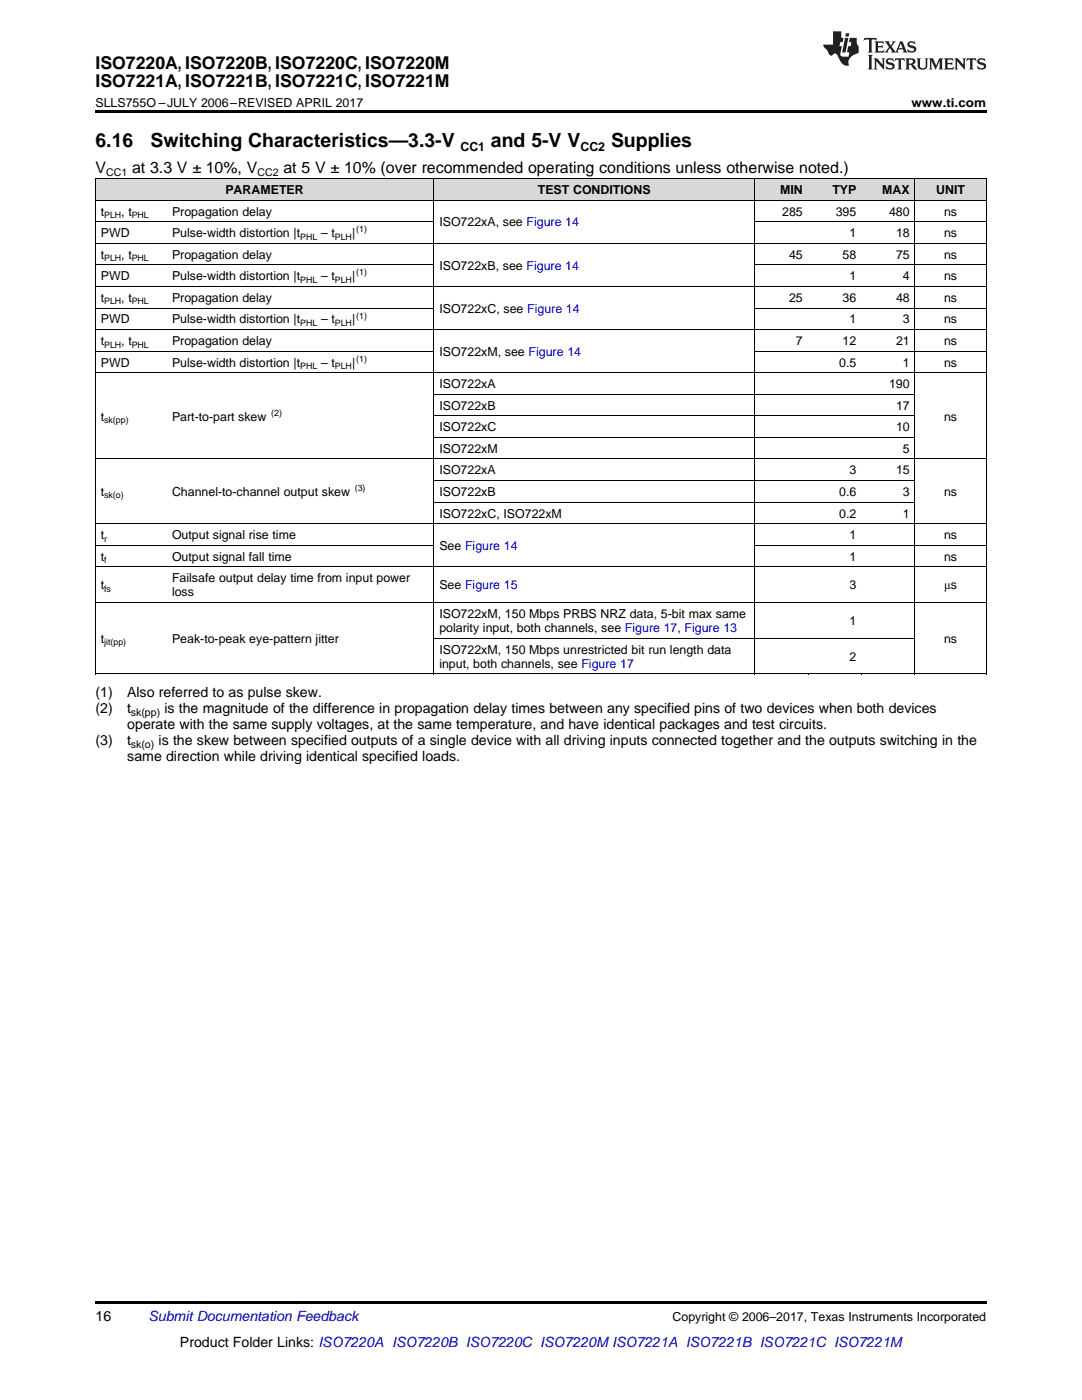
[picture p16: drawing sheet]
<svg xmlns="http://www.w3.org/2000/svg" width="216mm" height="279mm" viewBox="0 0 216 279" stroke-linecap="round" stroke-linejoin="round" font-family="sans-serif">
<defs><g id="words">
<g font-size="3.9">
<text x="19" y="29.3">6.16</text>
<text x="30.1" y="29.3">Switching Characteristics—3.3-V</text>
<text x="98" y="29.3">and 5-V V</text>
<text x="121.9" y="29.3">Supplies</text>
</g>
<g font-size="3.5">
<text x="19" y="13.8">ISO7220A, ISO7220B, ISO7220C, ISO7220M</text>
<text x="19" y="17.3">ISO7221A, ISO7221B, ISO7221C, ISO7221M</text>
</g>
<g font-size="3.2">
<text x="19" y="34.4">V</text>
<text x="26.4" y="34.4">at 3.3 V ± 10%, V</text>
<text x="56.6" y="34.4">at 5 V ± 10% (over recommended operating conditions unless otherwise noted.)</text>
</g>
<g font-size="2.8">
<text x="19" y="139.1">(1)</text>
<text x="19" y="142.3">(2)</text>
<text x="25.4" y="139.1">Also referred to as pulse skew.</text>
<text x="25.4" y="142.3">t</text>
<text x="32.8" y="142.3">is the magnitude of the difference in propagation delay times between any specified pins of two devices when both devices</text>
<text x="19" y="148.7">(3)</text>
<text x="25.4" y="148.7">t</text>
<text x="25.4" y="145.5">operate with the same supply voltages, at the same temperature, and have identical packages and test circuits.</text>
<text x="31.6" y="148.7">is the skew between specified outputs of a single device with all driving inputs connected together and the outputs switching in the</text>
<text x="25.4" y="151.8">same direction while driving identical specified loads.</text>
<text x="19" y="263.6">16</text>
<text x="35.9" y="268.9">Product Folder Links: ISO7220A ISO7220B ISO7220C ISO7220M ISO7221A ISO7221B ISO7221C ISO7221M</text>
</g>
<text font-size="2.8" fill="#0000c8" x="29.6" y="263.6">Submit Documentation Feedback</text>
<g font-size="2.5">
<text x="19" y="21.4">SLLS755O –JULY 2006–REVISED APRIL 2017</text>
<text x="181.9" y="21.4">www.ti.com</text>
<text x="91.9" y="30.1">CC1</text>
<text x="115.8" y="30.1">CC2</text>
<text x="45" y="38.7">PARAMETER</text>
<text x="107.3" y="38.7">TEST CONDITIONS</text>
<text x="155.7" y="38.7">MIN</text>
<text x="166.1" y="38.7">TYP</text>
<text x="176" y="38.7">MAX</text>
<text x="186.8" y="38.7">UNIT</text>
<text x="20.1" y="43">t</text>
<text x="20.1" y="47.3">PWD</text>
<text x="24.2" y="43">, t</text>
<text x="34.3" y="43">Propagation delay</text>
<text x="34.3" y="47.3">Pulse-width distortion |t</text>
<text x="64.1" y="47.3">– t</text>
<text x="70.2" y="47.3">|</text>
<text x="87.7" y="45.2">ISO722xA, see Figure 14</text>
<text x="156.1" y="43">285</text>
<text x="166.8" y="43">395</text>
<text x="169.5" y="47.3">1</text>
<text x="177.4" y="43">480</text>
<text x="178.8" y="47.3">18</text>
<text x="188.4" y="43">ns</text>
<text x="188.4" y="47.3">ns</text>
<text x="20.1" y="51.6">t</text>
<text x="24.2" y="51.6">, t</text>
<text x="34.3" y="51.6">Propagation delay</text>
<text x="87.7" y="53.8">ISO722xB, see Figure 14</text>
<text x="157.4" y="51.6">45</text>
<text x="168.1" y="51.6">58</text>
<text x="178.8" y="51.6">75</text>
<text x="188.4" y="51.6">ns</text>
<text x="20.1" y="56">PWD</text>
<text x="34.3" y="56">Pulse-width distortion |t</text>
<text x="64.1" y="56">– t</text>
<text x="70.2" y="56">|</text>
<text x="169.5" y="56">1</text>
<text x="180.2" y="56">4</text>
<text x="188.4" y="56">ns</text>
<text x="20.1" y="60.3">t</text>
<text x="20.1" y="64.6">PWD</text>
<text x="24.2" y="60.3">, t</text>
<text x="34.3" y="60.3">Propagation delay</text>
<text x="34.3" y="64.6">Pulse-width distortion |t</text>
<text x="64.1" y="64.6">– t</text>
<text x="70.2" y="64.6">|</text>
<text x="87.7" y="62.4">ISO722xC, see Figure 14</text>
<text x="157.4" y="60.3">25</text>
<text x="168.1" y="60.3">36</text>
<text x="169.5" y="64.6">1</text>
<text x="178.8" y="60.3">48</text>
<text x="180.2" y="64.6">3</text>
<text x="188.4" y="60.3">ns</text>
<text x="188.4" y="64.6">ns</text>
<text x="20.1" y="68.9">t</text>
<text x="24.2" y="68.9">, t</text>
<text x="34.3" y="68.9">Propagation delay</text>
<text x="87.7" y="71">ISO722xM, see Figure 14</text>
<text x="158.8" y="68.9">7</text>
<text x="168.1" y="68.9">12</text>
<text x="178.8" y="68.9">21</text>
<text x="188.4" y="68.9">ns</text>
<text x="20.1" y="73.2">PWD</text>
<text x="34.3" y="73.2">Pulse-width distortion |t</text>
<text x="64.1" y="73.2">– t</text>
<text x="70.2" y="73.2">|</text>
<text x="87.7" y="77.5">ISO722xA</text>
<text x="167.5" y="73.2">0.5</text>
<text x="177.4" y="77.5">190</text>
<text x="180.2" y="73.2">1</text>
<text x="188.4" y="73.2">ns</text>
<text x="20.1" y="83.9">t</text>
<text x="34.3" y="83.9">Part-to-part skew</text>
<text x="87.7" y="81.8">ISO722xB</text>
<text x="178.8" y="81.8">17</text>
<text x="188.4" y="83.9">ns</text>
<text x="87.7" y="86.1">ISO722xC</text>
<text x="178.8" y="86.1">10</text>
<text x="87.7" y="90.4">ISO722xM</text>
<text x="87.7" y="94.7">ISO722xA</text>
<text x="169.5" y="94.7">3</text>
<text x="178.8" y="94.7">15</text>
<text x="180.2" y="90.4">5</text>
<text x="20.1" y="99">t</text>
<text x="34.3" y="99">Channel-to-channel output skew</text>
<text x="87.7" y="99">ISO722xB</text>
<text x="167.5" y="99">0.6</text>
<text x="180.2" y="99">3</text>
<text x="188.4" y="99">ns</text>
<text x="20.1" y="107.6">t</text>
<text x="34.3" y="107.6">Output signal rise time</text>
<text x="87.7" y="103.3">ISO722xC, ISO722xM</text>
<text x="167.5" y="103.3">0.2</text>
<text x="169.5" y="107.6">1</text>
<text x="180.2" y="103.3">1</text>
<text x="188.4" y="107.6">ns</text>
<text x="20.1" y="111.9">t</text>
<text x="34.3" y="111.9">Output signal fall time</text>
<text x="87.7" y="109.7">See Figure 14</text>
<text x="169.5" y="111.9">1</text>
<text x="188.4" y="111.9">ns</text>
<text x="20.1" y="117.6">t</text>
<text x="34.3" y="116.2">Failsafe output delay time from input power</text>
<text x="34.3" y="119">loss</text>
<text x="87.7" y="117.6">See Figure 15</text>
<text x="169.5" y="117.6">3</text>
<text x="188.4" y="117.6">μs</text>
<text x="87.7" y="123.3">ISO722xM, 150 Mbps PRBS NRZ data, 5-bit max same</text>
<text x="169.5" y="124.7">1</text>
<text x="20.1" y="128.3">t</text>
<text x="34.3" y="128.3">Peak-to-peak eye-pattern jitter</text>
<text x="87.7" y="126.2">polarity input, both channels, see Figure 17, Figure 13</text>
<text x="87.7" y="130.5">ISO722xM, 150 Mbps unrestricted bit run length data</text>
<text x="169.5" y="131.9">2</text>
<text x="188.4" y="128.3">ns</text>
<text x="87.7" y="133.3">input, both channels, see Figure 17</text>
<text x="134.2" y="263.6">Copyright © 2006–2017, Texas Instruments Incorporated</text>
</g>
<g font-size="2.1">
<text x="21.2" y="35.1">CC1</text>
<text x="51.4" y="35.1">CC2</text>
<text x="26.1" y="142.9">sk(pp)</text>
<text x="26.1" y="149.2">sk(o)</text>
</g>
<g font-size="1.8">
<text x="20.8" y="43.5">PLH</text>
<text x="26.3" y="43.5">PHL</text>
<text x="59.9" y="47.8">PHL</text>
<text x="66.8" y="47.8">PLH</text>
<text x="71.1" y="46.4">(1)</text>
<text x="20.8" y="52.1">PLH</text>
<text x="26.3" y="52.1">PHL</text>
<text x="59.9" y="56.4">PHL</text>
<text x="66.8" y="56.4">PLH</text>
<text x="71.1" y="55">(1)</text>
<text x="20.8" y="60.7">PLH</text>
<text x="26.3" y="60.7">PHL</text>
<text x="59.9" y="65.1">PHL</text>
<text x="66.8" y="65.1">PLH</text>
<text x="71.1" y="63.6">(1)</text>
<text x="20.8" y="69.4">PLH</text>
<text x="26.3" y="69.4">PHL</text>
<text x="59.9" y="73.7">PHL</text>
<text x="66.8" y="73.7">PLH</text>
<text x="71.1" y="72.2">(1)</text>
<text x="54.1" y="82.9">(2)</text>
<text x="20.8" y="84.4">sk(pp)</text>
<text x="20.8" y="99.5">sk(o)</text>
<text x="70.8" y="98">(3)</text>
<text x="20.8" y="108.1">r</text>
<text x="20.8" y="112.4">f</text>
<text x="20.8" y="118.1">fs</text>
<text x="20.8" y="128.8">jit(pp)</text>
</g>
</g></defs>
<g fill="#d8d8d8">
<path d="M19 35.7h14.3v4.3h-14.3z"/>
<path d="M33.3 35.7h53.3v4.3h-53.3z"/>
<path d="M86.6 35.7h64v4.3h-64z"/>
<path d="M150.6 35.7h10.7v4.3h-10.7z"/>
<path d="M161.3 35.7h10.6v4.3h-10.6z"/>
<path d="M171.9 35.7h10.7v4.3h-10.7z"/>
<path d="M182.6 35.7h14.2v4.3h-14.2z"/>
</g>
<path d="M19 22h177.8v.5h-177.8zM19 134.5h.2zM86.5 134.5h.1zM150.5 134.5h.1zM161.2 134.5h.1zM171.8 134.5h.1zM182.5 134.5h.1zM196.7 134.5h.1zM19 259.7h177.8v.5h-177.8z" fill="#000"/>
<g fill="none" stroke="#000" stroke-width=".2">
<path d="M19 35.6l177.8 .1v98.8M19 40h177.8M19.1 35.7v98.8M86.6 35.7v98.8M150.5 35.7v98.8M182.5 35.7v98.8M19 57.2h177.8M19 52.9h67.6M19 48.6h177.8M19 44.3h67.6M150.6 52.9h46.2M150.6 44.3h46.2"/>
<path d="M19 74.4h177.8M19 70.1h67.6M19 65.8h177.8M19 61.5h67.6M86.6 78.7h96M150.6 70.1h46.2M150.6 61.5h46.2M19 91.6h177.8M86.6 95.9h96M86.6 87.3h96M86.6 83h96M19 113.1h177.8"/>
<path d="M19 108.8h67.6M19 104.5h177.8M86.6 100.2h96M150.6 108.8h46.2M19 134.5h177.8M19 120.2h177.8M86.6 127.4h96"/>
</g>
<g fill="#231f20">
<path d="M172.5 7.6l-.1 .5 .4-.2h.6v.1v2.1l-.2 .4h.9l-.2-.4v-2.1l.1-.1h.5l.5 .2-.2-.5zM174.5 8.3l.2 .3v1.5l-.2 .4h1.8l.2-.6a1.04 1.04 0 0 1-1.3 .2v-.7h.6l.3 .2v-.6l-.3 .2h-.6v-.6l.8-.1 .4 .3-.2-.5zM176.5 8.3l.9 1.1-.9 1.1h.8l-.2-.2 .4-.7 .5 .7-.2 .2h1.5l-.2-.2 .2-.4h.9l.1 .4-.2 .2h1l-.3-.3-.7-1.9h-.5l-.9 2-.8-1 .9-1h-.8l.1 .3-.4 .5-.3-.6 .1-.2zM179.7 8.6l.4 1h-.7zM181.3 8.4a.63 .63 0 0 0-.2 .7 .63 .63 0 0 0 .6 .4l.6 .2 .1 .2a.75 .75 0 0 1-.7 .4 .75 .75 0 0 1-.6-.5l.1 .7 .1-.1a1.11 1.11 0 0 0 1.5-.6 1.13 1.13 0 0 0-1.2-.8l-.1-.4a1.04 1.04 0 0 1 1.2 .2l-.2-.5-.2 .1-.4-.2zM173.2 10.9l.2 .4v2.2l-.2 .4h1l-.3-.4v-2.2l.3-.4zM174.3 11.6l.3 .4v1.5l-.3 .4h.8l-.2-.4v-1.3l1.5 1.7v-1.9l.2-.4h-.7l.2 .4v.9l-1.1-1.3zM177 11.8a.62 .62 0 0 0-.2 .7 .62 .62 0 0 0 .6 .4l.6 .1 .1 .3a.76 .76 0 0 1-.7 .3 .76 .76 0 0 1-.7-.4l.2 .7 .1-.1a1.11 1.11 0 0 0 1.5-.6 1.13 1.13 0 0 0-1.2-.8l-.1-.4a1.04 1.04 0 0 1 1.2 .2l-.2-.6-.2 .1-.5-.1zM178.7 11.6l-.2 .6a.61 .61 0 0 1 .8-.3v1.6l-.2 .4h.9l-.2-.4v-1.6a.63 .63 0 0 1 .7 .3l-.1-.6zM180.6 11.6l.3 .4v1.5l-.3 .4h1l-.2-.2-.1-.8 .6 .2a.76 .76 0 0 0 1.2 .7l-1-1a.58 .58 0 0 0 .6-.5 .58 .58 0 0 0-.5-.6zM181.4 11.9h.1a.45 .45 0 0 1 .5 .1 .45 .45 0 0 1 .1 .5l-.8 .2zM182.9 11.6l.2 .2a2.17 2.17 0 0 0 .3 1.9 .99 .99 0 0 0 1.6-.6v-1.1l.2-.4h-.7l.2 .2a1.92 1.92 0 0 1-.2 1.8 .6 .6 0 0 1-.9-.5v-1.1l.2-.4zM185.4 11.6l.2 .4v1.5l-.2 .4h.7l-.2-.4v-1.4l.8 1.8 .8-1.8v1.4l-.2 .4h.9l-.2-.4v-1.5l.2-.4h-.8l-.6 1.5-.6-1.5zM188.4 11.6l.2 .4v1.5l-.2 .4h1.8l.1-.6a1.04 1.04 0 0 1-1.2 .1v-.6h.5l.4 .2v-.6l-.4 .2h-.5v-.7h.8l.3 .3-.1-.6zM190.5 11.6l.2 .4v1.5l-.2 .4h.7l-.2-.4v-1.3l1.5 1.7v-1.9l.2-.4h-.7l.2 .4v.9l-1.1-1.3zM192.9 11.6l-.1 .6a.61 .61 0 0 1 .7-.3l.1 1.6-.3 .4h1l-.3-.4 .1-1.6a.63 .63 0 0 1 .7 .3l-.1-.6zM195.2 11.8a.62 .62 0 0 0-.2 .7 .62 .62 0 0 0 .6 .4l.6 .1 .1 .3a.76 .76 0 0 1-.7 .3 .76 .76 0 0 1-.6-.4l.1 .7 .1-.1a1.11 1.11 0 0 0 1.6-.6 1.13 1.13 0 0 0-1.3-.8l-.1-.4a1.04 1.04 0 0 1 1.2 .2l-.1-.6-.2 .1-.5-.1z"/>
<path d="M166.2 6.3v2.6h-1.9v.4l.8 .9a.91 .91 0 0 0 1 .8 .56 .56 0 0 1 .5-.3 .56 .56 0 0 1 .5 .3l.4 .8a1.53 1.53 0 0 0 1.9 1.2 1.54 1.54 0 0 1 1-2.1l.9-.3v-1.4a1.52 1.52 0 0 1-.4-1.6h-1.3l-.2 .8h.5l-.2 .8h-.5l-.1 1v.2l.4 .1-.2 .8a1.93 1.93 0 0 1-1.6-.3l.3-1.8h-.5l.2-.8h.4l.2-.8h-.4v-1.3zM168.6 7.6l-.6 2.9h.7l.6-2.9zM168.8 6.6l-.1 .7h.6l.2-.7z"/>
</g>
<use href="#words"/>
</svg>
